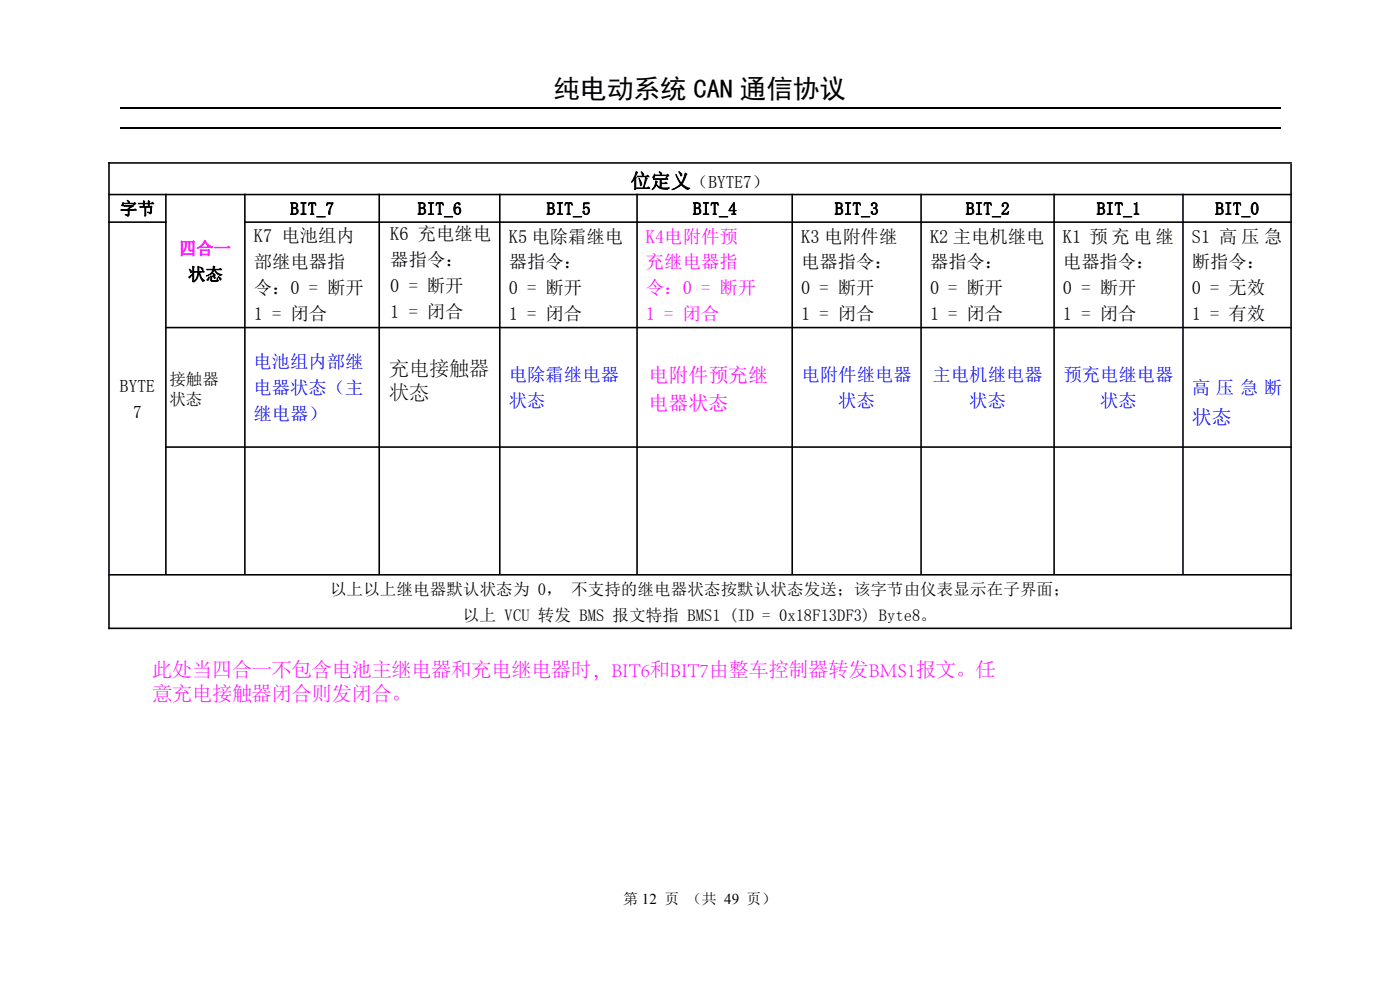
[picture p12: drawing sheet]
<svg xmlns="http://www.w3.org/2000/svg" width="297mm" height="210mm" viewBox="0 0 297 210" stroke-linecap="round" stroke-linejoin="round" font-family="sans-serif">
<defs><g id="words">
<text font-size="5.6" x="117.5" y="20.7">纯电动系统 CAN 通信协议</text>
<g font-size="4.2">
<text x="133.8" y="39.9">位定义</text>
<text x="82.6" y="79.7">充电接触器</text>
<text x="82.6" y="84.8">状态</text>
</g>
<g font-size="4.2" fill="#f0f">
<text x="137.6" y="81.1">电附件预充继</text>
<text x="137.6" y="87">电器状态</text>
<text x="32.3" y="143.6">此处当四合一不包含电池主继电器和充电继电器时，BIT6和BIT7由整车控制器转发BMS1报文。任</text>
<text x="32.3" y="148.6">意充电接触器闭合则发闭合。</text>
</g>
<text font-size="4.2" fill="#00f" x="252.9" y="90">状态</text>
<g font-size="3.9">
<text x="53.8" y="51.4">K7 电池组内</text>
<text x="82.8" y="50.9">K6 充电继电</text>
<text x="107.9" y="51.5">K5 电除霜继电</text>
<text x="170" y="51.5">K3 电附件继</text>
<text x="197.3" y="51.5">K2 主电机继电</text>
<text x="225.5" y="51.5">K1 预 充 电 继</text>
<text x="252.9" y="51.5">S1 高 压 急</text>
<text x="53.8" y="57">部继电器指</text>
<text x="82.8" y="56.5">器指令：</text>
<text x="107.9" y="57">器指令：</text>
<text x="170" y="57">电器指令：</text>
<text x="197.3" y="57">器指令：</text>
<text x="225.5" y="57">电器指令：</text>
<text x="252.9" y="57">断指令：</text>
<text x="53.8" y="62.4">令：0 = 断开</text>
<text x="82.8" y="61.9">0 = 断开</text>
<text x="107.9" y="62.5">0 = 断开</text>
<text x="170" y="62.5">0 = 断开</text>
<text x="197.3" y="62.5">0 = 断开</text>
<text x="225.5" y="62.5">0 = 断开</text>
<text x="252.9" y="62.5">0 = 无效</text>
<text x="53.8" y="67.9">1 = 闭合</text>
<text x="82.8" y="67.4">1 = 闭合</text>
<text x="107.9" y="68">1 = 闭合</text>
<text x="170" y="68">1 = 闭合</text>
<text x="197.3" y="68">1 = 闭合</text>
<text x="225.5" y="68">1 = 闭合</text>
<text x="252.9" y="68">1 = 有效</text>
</g>
<g font-size="3.9" fill="#f0f">
<text x="137" y="51.5">K4电附件预</text>
<text x="137" y="57">充继电器指</text>
<text x="137" y="62.5">令：0 = 断开</text>
<text x="137" y="68">1 = 闭合</text>
</g>
<g font-size="3.9" fill="#00f">
<text x="53.7" y="78.1">电池组内部继</text>
<text x="53.7" y="83.5">电器状态（主</text>
<text x="107.9" y="80.8">电除霜继电器</text>
<text x="170" y="80.8">电附件继电器</text>
<text x="197.8" y="80.8">主电机继电器</text>
<text x="225.6" y="80.8">预充电继电器</text>
<text x="252.9" y="83.6">高 压 急 断</text>
<text x="53.7" y="89.1">继电器）</text>
<text x="107.9" y="86.3">状态</text>
<text x="177.8" y="86.3">状态</text>
<text x="205.6" y="86.3">状态</text>
<text x="233.4" y="86.3">状态</text>
</g>
<g font-size="3.7">
<text x="146.6" y="39.8">（BYTE7）</text>
<text x="25.4" y="45.5">字节</text>
<text x="61.6" y="45.5">BIT_7</text>
<text x="88.6" y="45.5">BIT_6</text>
<text x="116" y="45.5">BIT_5</text>
<text x="147" y="45.5">BIT_4</text>
<text x="177.1" y="45.5">BIT_3</text>
<text x="204.9" y="45.5">BIT_2</text>
<text x="232.7" y="45.5">BIT_1</text>
<text x="257.8" y="45.5">BIT_0</text>
<text x="39.9" y="59.5">状态</text>
<text x="25.4" y="83.1">BYTE</text>
<text x="28.2" y="88.6">7</text>
</g>
<text font-size="3.7" fill="#f0f" x="38" y="54">四合一</text>
<g font-size="3.5">
<text x="35.9" y="81.7">接触器</text>
<text x="35.9" y="85.9">状态</text>
<text x="70" y="126.1">以上以上继电器默认状态为 0， 不支持的继电器状态按默认状态发送；该字节由仪表显示在子界面；</text>
<text x="98.2" y="131.6">以上 VCU 转发 BMS 报文特指 BMS1 (ID = 0x18F13DF3) Byte8。</text>
</g>
<text font-size="3.2" x="132.2" y="191.8">第 12 页 （共 49 页）</text>
</g></defs>
<path d="M25.4 22.8h246.2M25.4 27.1h246.2" fill="none" stroke="#000" stroke-width=".25"/>
<g fill="none" stroke="#000" stroke-width=".34">
<path d="M23 34.6h251.1M23.1 34.4v99.1M273.9 34.7v98.8M23 41.3h251.1M23 47.1h12.4M35.2 41.1v80.7M51.8 47.1h222.3M51.9 41.1v80.7M80.5 41.1v80.7M106 41.1v80.7M135.1 41.1v80.7M168.1 41.1v80.7"/>
<path d="M195.4 41.1v80.7M223.6 41.1v80.7M251 41.1v80.7M35 69.5h239.1M35 94.8h239.1M23 121.9h251.1M23 133.3h251.1"/>
</g>
<use href="#words"/>
</svg>
